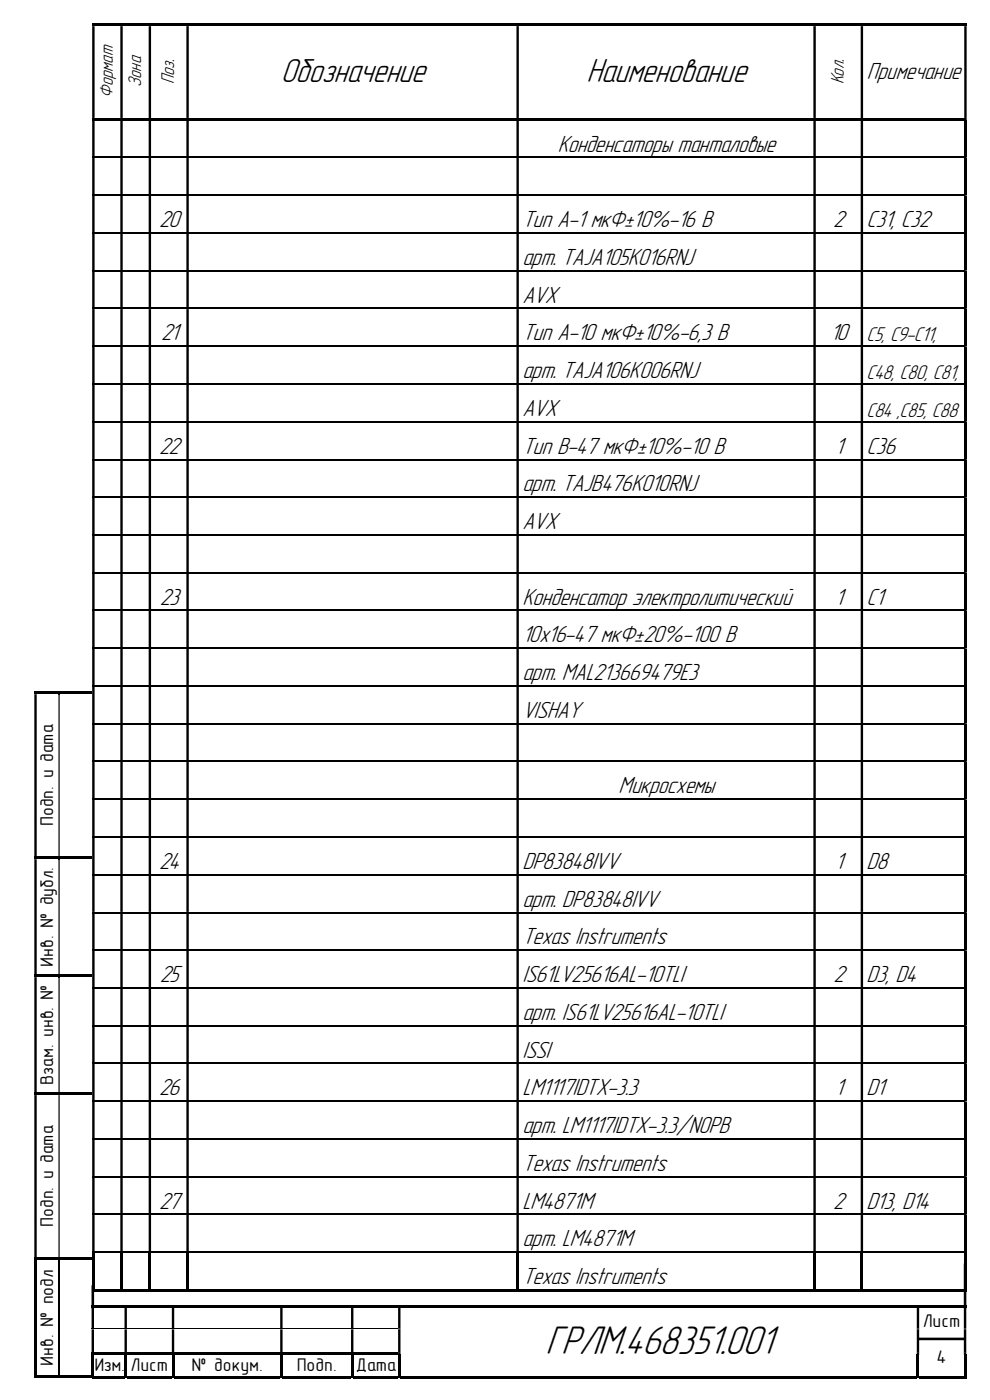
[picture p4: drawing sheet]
<svg xmlns="http://www.w3.org/2000/svg" width="210mm" height="297mm" viewBox="0 0 210 297" stroke-linecap="round" stroke-linejoin="round" font-family="sans-serif">
<defs><g id="words">
<text font-size="8.9" x="115.7" y="287.2">ГРЛМ.468351.001</text>
<g font-size="7.5">
<text x="59.6" y="17.4">Обозначение</text>
<text x="124.4" y="17.4">Наименование</text>
</g>
<g font-size="5.2">
<text x="183.9" y="16.8">Примечание</text>
<text x="118.3" y="32.2">Конденсаторы танталовые</text>
<text x="33.8" y="48.2">20</text>
<text x="110.8" y="48.2">Тип A-1 мкФ±10%-16 В</text>
<text x="176.8" y="48.2">2</text>
<text x="183.8" y="48.2">C31, C32</text>
<text x="110.8" y="56.2">арт. TAJA105K016RNJ</text>
<text x="110.8" y="64.2">AVX</text>
<text x="34.2" y="72.2">21</text>
<text x="110.8" y="72.2">Тип A-10 мкФ±10%-6,3 B</text>
<text x="176.1" y="72.2">10</text>
<text x="110.8" y="80.2">арт. TAJA106K006RNJ</text>
<text x="110.8" y="88.2">AVX</text>
<text x="33.8" y="96.2">22</text>
<text x="110.8" y="96.2">Тип B-47 мкФ±10%-10 B</text>
<text x="177.2" y="96.2">1</text>
<text x="183.8" y="96.2">C36</text>
<text x="110.8" y="104.2">арт. TAJB476K010RNJ</text>
<text x="110.8" y="112.3">AVX</text>
<text x="33.9" y="128.3">23</text>
<text x="110.8" y="128.3">Конденсатор электролитический</text>
<text x="177.2" y="128.3">1</text>
<text x="183.8" y="128.3">C1</text>
<text x="110.8" y="136.3">10x16-47 мкФ±20%-100 В</text>
<text x="110.8" y="144.3">арт. MAL213669479E3</text>
<text x="110.8" y="152.3">VISHAY</text>
<text x="131.2" y="168.3">Микросхемы</text>
<text x="33.8" y="184.3">24</text>
<text x="110.8" y="184.3">DP83848IVV</text>
<text x="177.1" y="184.3">1</text>
<text x="183.8" y="184.3">D8</text>
<text x="110.8" y="192.3">арт. DP83848IVV</text>
<text x="110.8" y="200.3">Texas Instruments</text>
<text x="33.9" y="208.4">25</text>
<text x="110.8" y="208.4">IS61LV25616AL-10TLI</text>
<text x="176.8" y="208.4">2</text>
<text x="183.8" y="208.4">D3, D4</text>
<text x="110.8" y="216.4">арт. IS61LV25616AL-10TLI</text>
<text x="110.8" y="224.4">ISSI</text>
<text x="33.8" y="232.4">26</text>
<text x="110.8" y="232.4">LM1117IDTX-3.3</text>
<text x="177.2" y="232.4">1</text>
<text x="183.8" y="232.4">D1</text>
<text x="110.8" y="240.4">арт. LM1117IDTX-3.3/NOPB</text>
<text x="110.8" y="248.4">Texas Instruments</text>
<text x="33.8" y="256.4">27</text>
<text x="110.8" y="256.4">LM4871M</text>
<text x="176.8" y="256.4">2</text>
<text x="183.8" y="256.4">D13, D14</text>
<text x="110.8" y="264.4">арт. LM4871M</text>
<text x="110.8" y="272.4">Texas Instruments</text>
</g>
<g font-size="4.5">
<text x="183.8" y="72.4">C5, C9-C11,</text>
<text x="183.8" y="80.4">C48, C80, C81,</text>
<text x="183.8" y="88.4">C84 ,C85, C88</text>
</g>
<g font-size="4.1">
<text x="37" y="17.9" transform="rotate(-90 37 17.9)">Поз.</text>
<text x="179" y="17.9" transform="rotate(-90 179 17.9)">Кол.</text>
<text x="24" y="20.7" transform="rotate(-90 24 20.7)">Формат</text>
<text x="30" y="18.4" transform="rotate(-90 30 18.4)">Зона</text>
</g>
<g font-size="3.9">
<text x="11.3" y="175.3" transform="rotate(-90 11.3 175.3)">Подп. и дата</text>
<text x="11.3" y="205.1" transform="rotate(-90 11.3 205.1)">Инв. № дубл.</text>
<text x="11.3" y="230.2" transform="rotate(-90 11.3 230.2)">Взам. инв. №</text>
<text x="11.3" y="260.3" transform="rotate(-90 11.3 260.3)">Подп. и дата</text>
<text x="195.7" y="281.5">Лист</text>
<text x="11.3" y="289.8" transform="rotate(-90 11.3 289.8)">Инв. № подл</text>
<text x="20" y="290.8">Изм.</text>
<text x="27.7" y="290.8">Лист</text>
<text x="40.6" y="290.8">№ докум.</text>
<text x="62.9" y="290.8">Подп.</text>
<text x="75.5" y="290.8">Дата</text>
<text x="198.7" y="289.1">4</text>
</g>
</g></defs>
<g fill="#000">
<path d="M19.6 5h.5v.5h-.5z" fill-rule="evenodd"/>
<path d="M19.6 5.5h.5v19.5h-.5zM25.5 5.5h.5v19.5h-.5zM31.5 5.5h.5v19.5h-.5zM39.5 5.5h.5v19.5h-.5zM109.6 5.5h.5v19.5h-.5zM172.6 5.5h.5v19.5h-.5zM182.6 5.5h.5v19.5h-.5zM204.6 5.5h.5v19.5h-.5z" fill-rule="evenodd"/>
<path d="M25.5 5h.5v.5h-.5z" fill-rule="evenodd"/>
<path d="M31.5 5h.5v.5h-.5z" fill-rule="evenodd"/>
<path d="M39.5 5h.5v.5h-.5z" fill-rule="evenodd"/>
<path d="M109.6 5h.5v.5h-.5z" fill-rule="evenodd"/>
<path d="M172.6 5h.5v.5h-.5z" fill-rule="evenodd"/>
<path d="M182.6 5h.5v.5h-.5z" fill-rule="evenodd"/>
<path d="M204.6 5h.5v.5h-.5z" fill-rule="evenodd"/>
<path d="M204.6 25h.5v.6h-.5zM19.6 25.6h.5v7.7h-.5zM25.5 25.6h.5v7.7h-.5zM31.5 25.6h.5v7.7h-.5zM39.5 25.6h.5v7.7h-.5zM109.6 25.6h.5v7.7h-.5zM172.6 25.6h.5v7.7h-.5zM182.6 25.6h.5v7.7h-.5z" fill-rule="evenodd"/>
<path d="M204.6 33.3h.5v.2h-.5zM19.6 33.5h.5v7.8h-.5zM25.5 33.5h.5v7.8h-.5zM31.5 33.5h.5v7.8h-.5zM39.5 33.5h.5v7.8h-.5zM109.6 33.5h.5v7.8h-.5zM172.6 33.5h.5v7.8h-.5zM182.6 33.5h.5v7.8h-.5z" fill-rule="evenodd"/>
<path d="M204.6 41.3h.5v.2h-.5zM19.6 41.5h.5v7.8h-.5zM25.5 41.5h.5v7.8h-.5zM31.5 41.5h.5v7.8h-.5zM39.5 41.5h.5v7.8h-.5zM109.6 41.5h.5v7.8h-.5zM172.6 41.5h.5v7.8h-.5zM182.6 41.5h.5v7.8h-.5z" fill-rule="evenodd"/>
<path d="M204.6 49.3h.5v.3h-.5zM19.6 49.6h.5v7.7h-.5zM25.5 49.6h.5v7.7h-.5zM31.5 49.6h.5v7.7h-.5zM39.5 49.6h.5v7.7h-.5zM109.6 49.6h.5v7.7h-.5zM172.6 49.6h.5v7.7h-.5zM182.6 49.6h.5v7.7h-.5z" fill-rule="evenodd"/>
<path d="M204.6 57.3h.5v.3h-.5zM19.6 57.6h.5v7.7h-.5zM25.5 57.6h.5v7.7h-.5zM31.5 57.6h.5v7.7h-.5zM39.5 57.6h.5v7.7h-.5zM109.6 57.6h.5v7.7h-.5zM172.6 57.6h.5v7.7h-.5zM182.6 57.6h.5v7.7h-.5z" fill-rule="evenodd"/>
<path d="M204.6 65.3h.5v.3h-.5zM19.6 65.6h.5v7.7h-.5zM25.5 65.6h.5v7.7h-.5zM31.5 65.6h.5v7.7h-.5zM39.5 65.6h.5v7.7h-.5zM109.6 65.6h.5v7.7h-.5zM172.6 65.6h.5v7.7h-.5zM182.6 65.6h.5v7.7h-.5z" fill-rule="evenodd"/>
<path d="M204.6 73.3h.5v.3h-.5zM19.6 73.6h.5v7.7h-.5zM25.5 73.6h.5v7.7h-.5zM31.5 73.6h.5v7.7h-.5zM39.5 73.6h.5v7.7h-.5zM109.6 73.6h.5v7.7h-.5zM172.6 73.6h.5v7.7h-.5zM182.6 73.6h.5v7.7h-.5z" fill-rule="evenodd"/>
<path d="M204.6 81.3h.5v.3h-.5zM19.6 81.6h.5v7.7h-.5zM25.5 81.6h.5v7.7h-.5zM31.5 81.6h.5v7.7h-.5zM39.5 81.6h.5v7.7h-.5zM109.6 81.6h.5v7.7h-.5zM172.6 81.6h.5v7.7h-.5zM182.6 81.6h.5v7.7h-.5z" fill-rule="evenodd"/>
<path d="M204.6 89.3h.5v.3h-.5zM19.6 89.6h.5v7.8h-.5zM25.5 89.6h.5v7.8h-.5zM31.5 89.6h.5v7.8h-.5zM39.5 89.6h.5v7.8h-.5zM109.6 89.6h.5v7.8h-.5zM172.6 89.6h.5v7.8h-.5zM182.6 89.6h.5v7.8h-.5z" fill-rule="evenodd"/>
<path d="M204.6 97.4h.5v.2h-.5zM19.6 97.6h.5v7.8h-.5zM25.5 97.6h.5v7.8h-.5zM31.5 97.6h.5v7.8h-.5zM39.5 97.6h.5v7.8h-.5zM109.6 97.6h.5v7.8h-.5zM172.6 97.6h.5v7.8h-.5zM182.6 97.6h.5v7.8h-.5z" fill-rule="evenodd"/>
<path d="M204.6 105.4h.5v.2h-.5zM19.6 105.6h.5v7.8h-.5zM25.5 105.6h.5v7.8h-.5zM31.5 105.6h.5v7.8h-.5zM39.5 105.6h.5v7.8h-.5zM109.6 105.6h.5v7.8h-.5zM172.6 105.6h.5v7.8h-.5zM182.6 105.6h.5v7.8h-.5z" fill-rule="evenodd"/>
<path d="M204.6 113.4h.5v.2h-.5zM19.6 113.6h.5v7.8h-.5zM25.5 113.6h.5v7.8h-.5zM31.5 113.6h.5v7.8h-.5zM39.5 113.6h.5v7.8h-.5zM109.6 113.6h.5v7.8h-.5zM172.6 113.6h.5v7.8h-.5zM182.6 113.6h.5v7.8h-.5z" fill-rule="evenodd"/>
<path d="M204.6 121.4h.5v.2h-.5zM19.6 121.6h.5v7.8h-.5zM25.5 121.6h.5v7.8h-.5zM31.5 121.6h.5v7.8h-.5zM39.5 121.6h.5v7.8h-.5zM109.6 121.6h.5v7.8h-.5zM172.6 121.6h.5v7.8h-.5zM182.6 121.6h.5v7.8h-.5z" fill-rule="evenodd"/>
<path d="M204.6 129.4h.5v.2h-.5zM19.6 129.6h.5v7.8h-.5zM25.5 129.6h.5v7.8h-.5zM31.5 129.6h.5v7.8h-.5zM39.5 129.6h.5v7.8h-.5zM109.6 129.6h.5v7.8h-.5zM172.6 129.6h.5v7.8h-.5zM182.6 129.6h.5v7.8h-.5z" fill-rule="evenodd"/>
<path d="M204.6 137.4h.5v.2h-.5zM19.6 137.6h.5v7.8h-.5zM25.5 137.6h.5v7.8h-.5zM31.5 137.6h.5v7.8h-.5zM39.5 137.6h.5v7.8h-.5zM109.6 137.6h.5v7.8h-.5zM172.6 137.6h.5v7.8h-.5zM182.6 137.6h.5v7.8h-.5z" fill-rule="evenodd"/>
<path d="M7.3 146.7h.5v.6h-.5z" fill-rule="evenodd"/>
<path d="M7.3 147.3h.5v34.4h-.5zM12.4 147.3h.3v34.4h-.3z" fill-rule="evenodd"/>
<path d="M12.4 146.7h7.2v.5h-7.2z" fill-rule="evenodd"/>
<path d="M204.6 145.4h.5v.3h-.5zM19.6 145.7h.5v7.7h-.5zM25.5 145.7h.5v7.7h-.5zM31.5 145.7h.5v7.7h-.5zM39.5 145.7h.5v7.7h-.5zM109.6 145.7h.5v7.7h-.5zM172.6 145.7h.5v7.7h-.5zM182.6 145.7h.5v7.7h-.5z" fill-rule="evenodd"/>
<path d="M204.6 153.4h.5v.3h-.5zM19.6 153.7h.5v7.7h-.5zM25.5 153.7h.5v7.7h-.5zM31.5 153.7h.5v7.7h-.5zM39.5 153.7h.5v7.7h-.5zM109.6 153.7h.5v7.7h-.5zM172.6 153.7h.5v7.7h-.5zM182.6 153.7h.5v7.7h-.5z" fill-rule="evenodd"/>
<path d="M204.6 161.4h.5v.3h-.5zM19.6 161.7h.5v7.7h-.5zM25.5 161.7h.5v7.7h-.5zM31.5 161.7h.5v7.7h-.5zM39.5 161.7h.5v7.7h-.5zM109.6 161.7h.5v7.7h-.5zM172.6 161.7h.5v7.7h-.5zM182.6 161.7h.5v7.7h-.5z" fill-rule="evenodd"/>
<path d="M204.6 169.4h.5v.3h-.5zM19.6 169.7h.5v7.7h-.5zM25.5 169.7h.5v7.7h-.5zM31.5 169.7h.5v7.7h-.5zM39.5 169.7h.5v7.7h-.5zM109.6 169.7h.5v7.7h-.5zM172.6 169.7h.5v7.7h-.5zM182.6 169.7h.5v7.7h-.5z" fill-rule="evenodd"/>
<path d="M204.6 177.4h.5v.3h-.5zM19.6 177.7h.5v7.7h-.5zM25.5 177.7h.5v7.7h-.5zM31.5 177.7h.5v7.7h-.5zM39.5 177.7h.5v7.7h-.5zM109.6 177.7h.5v7.7h-.5zM172.6 177.7h.5v7.7h-.5zM182.6 177.7h.5v7.7h-.5z" fill-rule="evenodd"/>
<path d="M7.3 182.3h.5v24.5h-.5zM12.4 182.3h.3v24.5h-.3z" fill-rule="evenodd"/>
<path d="M12.4 181.7h7.2v.5h-7.2z" fill-rule="evenodd"/>
<path d="M204.6 185.4h.5v.3h-.5zM19.6 185.7h.5v7.8h-.5zM25.5 185.7h.5v7.8h-.5zM31.5 185.7h.5v7.8h-.5zM39.5 185.7h.5v7.8h-.5zM109.6 185.7h.5v7.8h-.5zM172.6 185.7h.5v7.8h-.5zM182.6 185.7h.5v7.8h-.5z" fill-rule="evenodd"/>
<path d="M204.6 193.5h.5v.2h-.5zM19.6 193.7h.5v7.8h-.5zM25.5 193.7h.5v7.8h-.5zM31.5 193.7h.5v7.8h-.5zM39.5 193.7h.5v7.8h-.5zM109.6 193.7h.5v7.8h-.5zM172.6 193.7h.5v7.8h-.5zM182.6 193.7h.5v7.8h-.5z" fill-rule="evenodd"/>
<path d="M7.3 207.3h.5v24.5h-.5zM12.4 207.3h.3v24.5h-.3z" fill-rule="evenodd"/>
<path d="M12.4 206.8h7.2v.5h-7.2z" fill-rule="evenodd"/>
<path d="M204.6 201.5h.5v.2h-.5zM19.6 201.7h.5v7.8h-.5zM25.5 201.7h.5v7.8h-.5zM31.5 201.7h.5v7.8h-.5zM39.5 201.7h.5v7.8h-.5zM109.6 201.7h.5v7.8h-.5zM172.6 201.7h.5v7.8h-.5zM182.6 201.7h.5v7.8h-.5z" fill-rule="evenodd"/>
<path d="M204.6 209.5h.5v.2h-.5zM19.6 209.7h.5v7.8h-.5zM25.5 209.7h.5v7.8h-.5zM31.5 209.7h.5v7.8h-.5zM39.5 209.7h.5v7.8h-.5zM109.6 209.7h.5v7.8h-.5zM172.6 209.7h.5v7.8h-.5zM182.6 209.7h.5v7.8h-.5z" fill-rule="evenodd"/>
<path d="M204.6 217.5h.5v.2h-.5zM19.6 217.7h.5v7.8h-.5zM25.5 217.7h.5v7.8h-.5zM31.5 217.7h.5v7.8h-.5zM39.5 217.7h.5v7.8h-.5zM109.6 217.7h.5v7.8h-.5zM172.6 217.7h.5v7.8h-.5zM182.6 217.7h.5v7.8h-.5z" fill-rule="evenodd"/>
<path d="M7.3 232.3h.5v34.5h-.5zM12.4 232.3h.3v34.5h-.3z" fill-rule="evenodd"/>
<path d="M12.4 231.8h7.2v.5h-7.2z" fill-rule="evenodd"/>
<path d="M204.6 225.5h.5v.2h-.5zM19.6 225.7h.5v7.8h-.5zM25.5 225.7h.5v7.8h-.5zM31.5 225.7h.5v7.8h-.5zM39.5 225.7h.5v7.8h-.5zM109.6 225.7h.5v7.8h-.5zM172.6 225.7h.5v7.8h-.5zM182.6 225.7h.5v7.8h-.5z" fill-rule="evenodd"/>
<path d="M204.6 233.5h.5v.2h-.5zM19.6 233.7h.5v7.8h-.5zM25.5 233.7h.5v7.8h-.5zM31.5 233.7h.5v7.8h-.5zM39.5 233.7h.5v7.8h-.5zM109.6 233.7h.5v7.8h-.5zM172.6 233.7h.5v7.8h-.5zM182.6 233.7h.5v7.8h-.5z" fill-rule="evenodd"/>
<path d="M204.6 241.5h.5v.3h-.5zM19.6 241.8h.5v7.7h-.5zM25.5 241.8h.5v7.7h-.5zM31.5 241.8h.5v7.7h-.5zM39.5 241.8h.5v7.7h-.5zM109.6 241.8h.5v7.7h-.5zM172.6 241.8h.5v7.7h-.5zM182.6 241.8h.5v7.7h-.5z" fill-rule="evenodd"/>
<path d="M204.6 249.5h.5v.3h-.5zM19.6 249.8h.5v7.7h-.5zM25.5 249.8h.5v7.7h-.5zM31.5 249.8h.5v7.7h-.5zM39.5 249.8h.5v7.7h-.5zM109.6 249.8h.5v7.7h-.5zM172.6 249.8h.5v7.7h-.5zM182.6 249.8h.5v7.7h-.5z" fill-rule="evenodd"/>
<path d="M204.6 257.5h.5v.3h-.5zM19.6 257.8h.5v7.7h-.5zM25.5 257.8h.5v7.7h-.5zM31.5 257.8h.5v7.7h-.5zM39.5 257.8h.5v7.7h-.5zM109.6 257.8h.5v7.7h-.5zM172.6 257.8h.5v7.7h-.5zM182.6 257.8h.5v7.7h-.5z" fill-rule="evenodd"/>
<path d="M7.3 267.3h.5v25h-.5z" fill-rule="evenodd"/>
<path d="M12.4 266.8h7.2v.5h-7.2z" fill-rule="evenodd"/>
<path d="M19.4 276.9h.5v.5h-.5z" fill-rule="evenodd"/>
<path d="M19.4 277.4h.5v4.5h-.5zM26.4 277.4h.5v4.5h-.5zM36.4 277.4h.6v4.5h-.6zM59.4 277.4h.5v4.5h-.5zM74.5 277.4h.5v4.5h-.5zM84.5 277.4h.5v4.5h-.5zM194.5 277.4h.5v4.5h-.5zM204.5 277.4h.5v4.5h-.5z" fill-rule="evenodd"/>
<path d="M19.6 265.8h.5v8.2h-.5z" fill-rule="evenodd"/>
<path d="M19.6 273.5h5.9v.5h-5.9z" fill-rule="evenodd"/>
<path d="M25.5 265.8h.5v8.2h-.5z" fill-rule="evenodd"/>
<path d="M26.4 276.9h.5v.5h-.5z" fill-rule="evenodd"/>
<path d="M31.5 265.8h.5v8.2h-.5z" fill-rule="evenodd"/>
<path d="M36.4 276.9h.6v.5h-.6z" fill-rule="evenodd"/>
<path d="M39.5 265.8h.5v8.2h-.5z" fill-rule="evenodd"/>
<path d="M59.4 276.9h.5v.5h-.5z" fill-rule="evenodd"/>
<path d="M74.5 276.9h.5v.5h-.5z" fill-rule="evenodd"/>
<path d="M84.5 276.9h.5v.5h-.5z" fill-rule="evenodd"/>
<path d="M109.6 265.8h.5v8.2h-.5z" fill-rule="evenodd"/>
<path d="M172.6 265.8h.5v8.2h-.5z" fill-rule="evenodd"/>
<path d="M182.6 265.8h.5v8.2h-.5z" fill-rule="evenodd"/>
<path d="M194.5 276.9h.5v.5h-.5z" fill-rule="evenodd"/>
<path d="M204.5 276.9h.5v.5h-.5z" fill-rule="evenodd"/>
<path d="M204.6 265.8h.5v8.2h-.5z" fill-rule="evenodd"/>
<path d="M7.3 291.8h5.1v.5h-5.1z" fill-rule="evenodd"/>
<path d="M12.4 291.8h7.2v.5h-7.2z" fill-rule="evenodd"/>
<path d="M19.4 287.4h.5v5h-.5z" fill-rule="evenodd"/>
<path d="M19.4 291.9h7v.5h-7z" fill-rule="evenodd"/>
<path d="M26.4 287.4h.5v5h-.5z" fill-rule="evenodd"/>
<path d="M36.4 287.4h.6v5h-.6z" fill-rule="evenodd"/>
<path d="M59.4 287.4h.5v5h-.5z" fill-rule="evenodd"/>
<path d="M74.5 287.4h.5v5h-.5z" fill-rule="evenodd"/>
<path d="M84.5 281.9h.5v.1h-.5zM194.5 281.9h.5v.1h-.5zM204.5 281.9h.5v.1h-.5zM19.4 282h.5v4.9h-.5zM26.4 282h.5v4.9h-.5zM36.4 282h.6v4.9h-.6zM59.4 282h.5v4.9h-.5zM74.5 282h.5v4.9h-.5z" fill-rule="evenodd"/>
<path d="M84.5 282h.5v4.9h-.5zM194.5 282h.5v4.9h-.5zM204.5 282h.5v4.9h-.5z" fill-rule="evenodd"/>
<path d="M84.5 286.9h.5v.5h-.5zM194.5 286.9h.5v.5h-.5zM204.5 286.9h.5v.5h-.5z" fill-rule="evenodd"/>
<path d="M84.5 287.4h.5v5h-.5z" fill-rule="evenodd"/>
<path d="M194.5 287.4h.5v5h-.5z" fill-rule="evenodd"/>
<path d="M204.5 287.4h.5v5h-.5z" fill-rule="evenodd"/>
</g>
<g fill="#000">
<path d="M20.1 5h5.4v.5h-5.4zM26 5h5.5v.5h-5.5zM32 5h7.5v.5h-7.5zM40 5h69.6v.5h-69.6zM110.1 5h62.5v.5h-62.5zM173.1 5h9.5v.5h-9.5zM183.1 5h21.5v.5h-21.5zM19.6 25h.5v.6h-.5zM20.1 25h5.4v.5h-5.4zM25.5 25h.5v.6h-.5zM26 25h5.5v.5h-5.5zM31.5 25h.5v.6h-.5z"/>
<path d="M32 25h7.5v.5h-7.5zM39.5 25h.5v.6h-.5zM40 25h69.6v.5h-69.6zM109.6 25h.5v.6h-.5zM110.1 25h62.5v.5h-62.5zM172.6 25h.5v.6h-.5zM173.1 25h9.5v.5h-9.5zM182.6 25h.5v.6h-.5zM183.1 25h21.5v.5h-21.5zM204.6 25.6h.5v7.7h-.5zM204.6 33.5h.5v7.8h-.5zM204.6 41.5h.5v7.8h-.5z"/>
<path d="M204.6 49.6h.5v7.7h-.5zM204.6 57.6h.5v7.7h-.5zM204.6 65.6h.5v7.7h-.5zM204.6 73.6h.5v7.7h-.5zM204.6 81.6h.5v7.7h-.5zM204.6 89.6h.5v7.8h-.5zM204.6 97.6h.5v7.8h-.5zM204.6 105.6h.5v7.8h-.5zM204.6 113.6h.5v7.8h-.5zM204.6 121.6h.5v7.8h-.5zM204.6 129.6h.5v7.8h-.5zM204.6 137.6h.5v7.8h-.5z"/>
<path d="M7.8 146.7h4.6v.5h-4.6zM12.4 147.2l.3 .1zM204.6 145.7h.5v7.7h-.5zM204.6 153.7h.5v7.7h-.5zM204.6 161.7h.5v7.7h-.5zM204.6 169.7h.5v7.7h-.5zM204.6 177.7h.5v7.7h-.5zM7.3 181.7h.5v.6h-.5zM7.8 181.7h4.6v.5h-4.6zM12.4 182.2l.3 .1zM204.6 185.7h.5v7.8h-.5zM204.6 193.7h.5v7.8h-.5z"/>
<path d="M7.3 206.8h.5v.5h-.5zM7.8 206.8h4.6v.5h-4.6zM12.4 207.3h.3zM204.6 201.7h.5v7.8h-.5zM204.6 209.7h.5v7.8h-.5zM204.6 217.7h.5v7.8h-.5zM7.3 231.8h.5v.5h-.5zM7.8 231.8h4.6v.5h-4.6zM12.4 232.3h.3zM204.6 225.7h.5v7.8h-.5zM204.6 233.7h.5v7.8h-.5zM204.6 241.8h.5v7.7h-.5z"/>
<path d="M204.6 249.8h.5v7.7h-.5zM204.6 257.8h.5v7.7h-.5zM7.3 266.8h.5v.5h-.5zM7.8 266.8h4.6v.5h-4.6zM12.4 267.3h.3zM19.9 276.9h6.5v.5h-6.5zM26 273.5h5.5v.5h-5.5zM26.9 276.9h9.5v.5h-9.5zM32 273.5h7.5v.5h-7.5zM37 276.9h22.4v.5h-22.4zM40 273.5h69.6v.5h-69.6zM59.9 276.9h14.6v.5h-14.6z"/>
<path d="M75 276.9h9.5v.5h-9.5zM85 276.9h109.5v.5h-109.5zM110.1 273.5h62.5v.5h-62.5zM173.1 273.5h9.5v.5h-9.5zM183.1 273.5h21.5v.5h-21.5zM195 276.9h9.5v.5h-9.5zM204.6 265.5h.5v.3h-.5zM204.6 273.5h.5v.5h-.5zM19.4 286.9h.5v.5h-.5zM19.9 286.9h6.5v.5h-6.5zM26.4 286.9h.5v.5h-.5zM26.9 286.9h9.5v.5h-9.5z"/>
<path d="M26.9 291.9h9.5v.5h-9.5zM36.4 286.9h.6v.5h-.6zM37 286.9h22.4v.5h-22.4zM37 291.9h22.4v.5h-22.4zM59.4 286.9h.5v.5h-.5zM59.9 286.9h14.6v.5h-14.6zM59.9 291.9h14.6v.5h-14.6zM74.5 286.9h.5v.5h-.5zM75 286.9h9.5v.5h-9.5zM75 291.9h9.5v.5h-9.5zM85 291.9h109.5v.5h-109.5zM195 291.9h9.5v.5h-9.5z"/>
<path d="M204.5 291.9h.5v.5h-.5z"/>
</g>
<g fill="none" stroke="#000" stroke-width=".25">
<path d="M19.6 33.4h185M19.6 41.4h185M19.6 49.4h185M19.6 57.4h185M19.6 65.4h185M19.6 73.4h185M19.6 81.4h185M19.6 89.5h185M19.6 97.5h185M19.6 105.5h185M19.6 113.5h185M19.6 121.5h185"/>
<path d="M19.6 129.5h185M19.6 137.5h185M19.6 145.5h185M19.6 153.5h185M19.6 161.5h185M19.6 169.5h185M19.6 177.5h185M19.6 185.5h185M19.6 193.6h185M19.6 201.6h185M19.6 209.6h185M19.6 217.6h185"/>
<path d="M19.6 225.6h185M19.6 233.6h185M19.6 241.6h185M19.6 249.6h185M19.6 257.6h185M12.5 267.3v24.5M19.6 265.6h185"/>
</g>
<path d="M19.4 281.9h65.1" fill="none" stroke="#000" stroke-width=".21"/>
<path d="M19.7 272.7v4.9M204.7 268.1v9.5M194.7 284.1h10" fill="none" stroke="#000" stroke-width=".55"/>
<use href="#words"/>
</svg>
